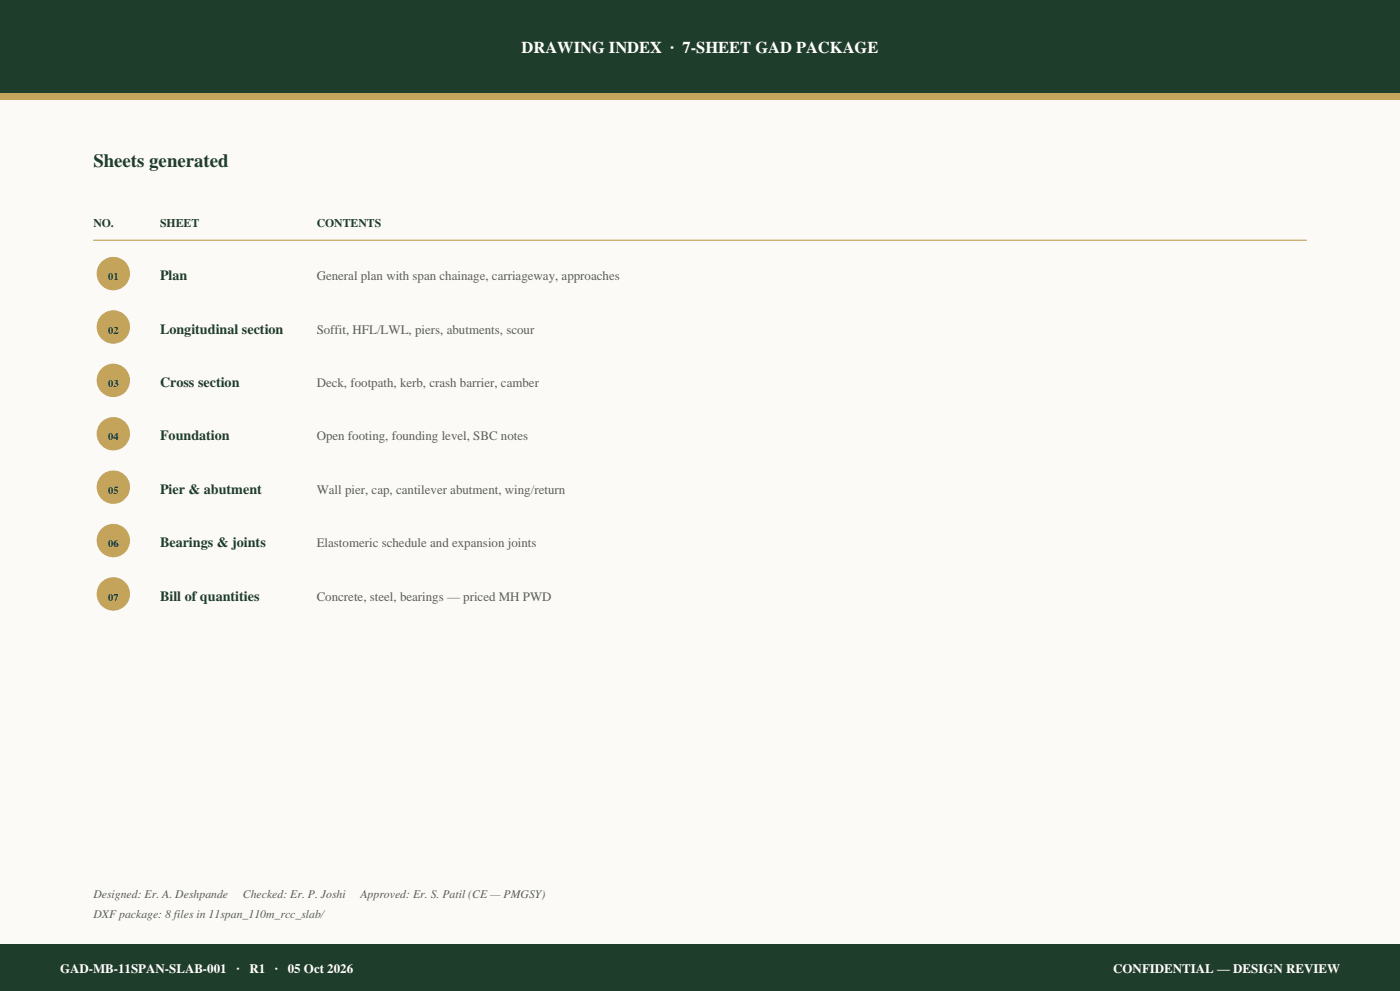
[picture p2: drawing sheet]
<svg xmlns="http://www.w3.org/2000/svg" width="420mm" height="297mm" viewBox="0 0 420 297" stroke-linecap="round" stroke-linejoin="round" font-family="sans-serif">
<defs><g id="words">
<text font-size="5.6" fill="#1f3d2b" x="28" y="50">Sheets generated</text>
<text font-size="4.9" fill="#fff" x="156.5" y="16">DRAWING INDEX · 7-SHEET GAD PACKAGE</text>
<g font-size="4.2" fill="#1f3d2b">
<text x="48" y="84">Plan</text>
<text x="48" y="100">Longitudinal section</text>
<text x="48" y="116">Cross section</text>
<text x="48" y="132">Foundation</text>
<text x="48" y="148">Pier &amp; abutment</text>
<text x="48" y="164">Bearings &amp; joints</text>
<text x="48" y="180">Bill of quantities</text>
</g>
<g font-size="3.9" fill="#5c5c5c">
<text x="95" y="84">General plan with span chainage, carriageway, approaches</text>
<text x="95" y="100">Soffit, HFL/LWL, piers, abutments, scour</text>
<text x="95" y="116">Deck, footpath, kerb, crash barrier, camber</text>
<text x="95" y="132">Open footing, founding level, SBC notes</text>
<text x="95" y="148">Wall pier, cap, cantilever abutment, wing/return</text>
<text x="95" y="164">Elastomeric schedule and expansion joints</text>
<text x="95" y="180">Concrete, steel, bearings — priced MH PWD</text>
</g>
<g font-size="3.9" fill="#fff">
<text x="18" y="291.5">GAD-MB-11SPAN-SLAB-001</text>
<text x="70.9" y="291.5">·</text>
<text x="74.8" y="291.5">R1</text>
<text x="82.5" y="291.5">·</text>
<text x="86.3" y="291.5">05 Oct 2026</text>
<text x="334" y="291.5">CONFIDENTIAL — DESIGN REVIEW</text>
</g>
<g font-size="3.5" fill="#1f3d2b">
<text x="28" y="68">NO.</text>
<text x="48" y="68">SHEET</text>
<text x="95" y="68">CONTENTS</text>
</g>
<g font-size="3.5" fill="#5c5c5c">
<text x="28" y="269">Designed: Er. A. Deshpande</text>
<text x="72.9" y="269">Checked: Er. P. Joshi</text>
<text x="108.1" y="269">Approved: Er. S. Patil (CE — PMGSY)</text>
<text x="28" y="275">DXF package: 8 files in 11span_110m_rcc_slab/</text>
</g>
<g font-size="3.2" fill="#1f3d2b">
<text x="32.4" y="84">01</text>
<text x="32.4" y="100">02</text>
<text x="32.4" y="116">03</text>
<text x="32.4" y="132">04</text>
<text x="32.4" y="148">05</text>
<text x="32.4" y="164">06</text>
<text x="32.4" y="180">07</text>
</g>
</g></defs>
<path d="M0 0h420v297h-420z" fill-rule="evenodd" fill="#fbfaf6"/>
<path d="M0 0h420v28h-420z" fill-rule="evenodd" fill="#1f3d2b"/>
<path d="M0 28h420v2h-420z" fill-rule="evenodd" fill="#c4a35a"/>
<path d="M0 283h420v14h-420z" fill-rule="evenodd" fill="#1f3d2b"/>
<path d="M28 72h364" fill="none" stroke="#c4a35a" stroke-width=".35"/>
<g fill="#c4a35a">
<circle cx="34" cy="82" r="5"/>
<circle cx="34" cy="98" r="5"/>
<circle cx="34" cy="114" r="5"/>
<circle cx="34" cy="130" r="5"/>
<circle cx="34" cy="146" r="5"/>
<circle cx="34" cy="162" r="5"/>
<circle cx="34" cy="178" r="5"/>
</g>
<use href="#words"/>
</svg>
